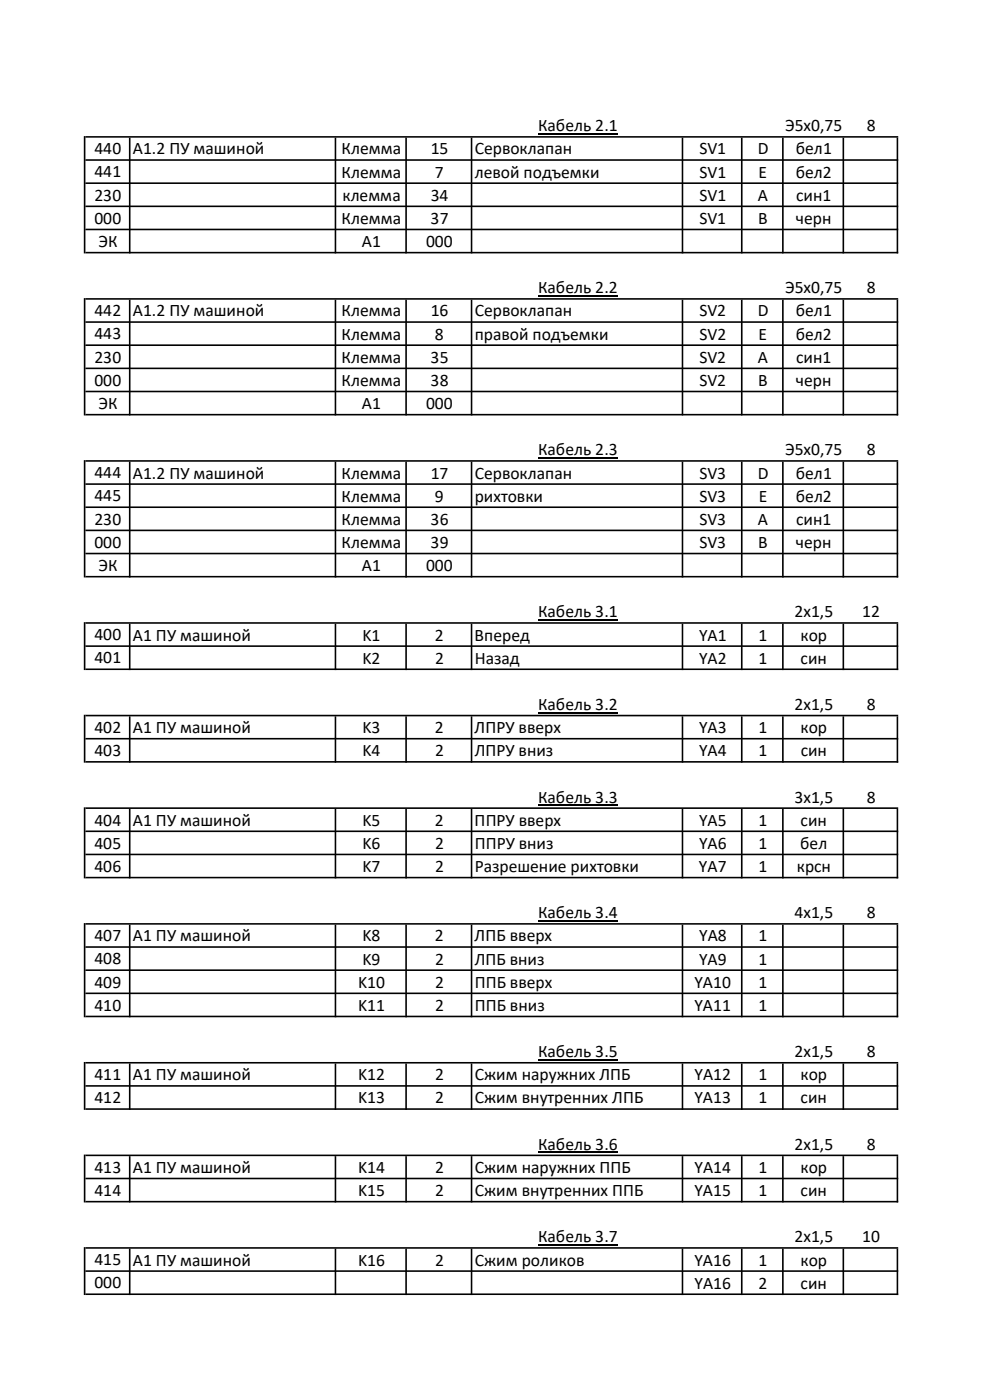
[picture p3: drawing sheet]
<svg xmlns="http://www.w3.org/2000/svg" width="210mm" height="297mm" viewBox="0 0 210 297" stroke-linecap="round" stroke-linejoin="round" font-family="sans-serif">
<defs><g id="words">
<g font-size="3.7">
<text x="114.1" y="27.9">Кабель 2.1</text>
<text x="166.5" y="27.9">Э5х0,75</text>
<text x="183.9" y="27.9">8</text>
<text x="20" y="32.7">440</text>
<text x="28.2" y="32.8">A1.2 ПУ машиной</text>
<text x="72.5" y="32.8">Клемма</text>
<text x="91.4" y="32.8">15</text>
<text x="100.7" y="32.8">Сервоклапан</text>
<text x="148.4" y="32.8">SV1</text>
<text x="160.7" y="32.8">D</text>
<text x="168.8" y="32.8">бел1</text>
<text x="20" y="37.6">441</text>
<text x="72.5" y="37.7">Клемма</text>
<text x="92.3" y="37.7">7</text>
<text x="100.7" y="37.7">левой подъемки</text>
<text x="148.4" y="37.7">SV1</text>
<text x="160.9" y="37.7">E</text>
<text x="168.8" y="37.7">бел2</text>
<text x="20" y="42.5">230</text>
<text x="20" y="47.5">000</text>
<text x="72.5" y="47.5">Клемма</text>
<text x="72.6" y="42.6">клемма</text>
<text x="91.3" y="47.5">37</text>
<text x="91.4" y="42.6">34</text>
<text x="148.4" y="47.5">SV1</text>
<text x="148.4" y="42.6">SV1</text>
<text x="160.8" y="42.6">A</text>
<text x="160.8" y="47.5">B</text>
<text x="168.9" y="47.5">черн</text>
<text x="168.9" y="42.6">син1</text>
<text x="20.9" y="52.4">ЭК</text>
<text x="76.8" y="52.4">А1</text>
<text x="90.4" y="52.4">000</text>
<text x="114.1" y="62.2">Кабель 2.2</text>
<text x="166.5" y="62.2">Э5х0,75</text>
<text x="183.9" y="62.2">8</text>
<text x="20" y="67.1">442</text>
<text x="28.2" y="67.1">A1.2 ПУ машиной</text>
<text x="72.5" y="67.1">Клемма</text>
<text x="91.4" y="67.1">16</text>
<text x="100.7" y="67.1">Сервоклапан</text>
<text x="148.4" y="67.1">SV2</text>
<text x="160.7" y="67.1">D</text>
<text x="168.8" y="67.1">бел1</text>
<text x="20" y="72">443</text>
<text x="20" y="76.9">230</text>
<text x="72.5" y="72.1">Клемма</text>
<text x="72.5" y="77">Клемма</text>
<text x="91.3" y="77">35</text>
<text x="92.3" y="72.1">8</text>
<text x="100.7" y="72.1">правой подъемки</text>
<text x="148.4" y="77">SV2</text>
<text x="148.4" y="72.1">SV2</text>
<text x="160.8" y="77">A</text>
<text x="160.9" y="72.1">E</text>
<text x="168.8" y="72.1">бел2</text>
<text x="168.9" y="77">син1</text>
<text x="20" y="81.8">000</text>
<text x="72.5" y="81.9">Клемма</text>
<text x="91.3" y="81.9">38</text>
<text x="148.4" y="81.9">SV2</text>
<text x="160.8" y="81.9">B</text>
<text x="168.9" y="81.9">черн</text>
<text x="20.9" y="86.7">ЭК</text>
<text x="76.8" y="86.8">А1</text>
<text x="90.4" y="86.8">000</text>
<text x="20" y="101.5">444</text>
<text x="28.2" y="101.5">A1.2 ПУ машиной</text>
<text x="72.5" y="101.5">Клемма</text>
<text x="91.4" y="101.5">17</text>
<text x="100.7" y="101.5">Сервоклапан</text>
<text x="114.1" y="96.6">Кабель 2.3</text>
<text x="148.4" y="101.5">SV3</text>
<text x="160.7" y="101.5">D</text>
<text x="166.5" y="96.6">Э5х0,75</text>
<text x="168.8" y="101.5">бел1</text>
<text x="183.9" y="96.6">8</text>
<text x="20" y="106.4">445</text>
<text x="72.5" y="106.4">Клемма</text>
<text x="92.3" y="106.4">9</text>
<text x="100.7" y="106.4">рихтовки</text>
<text x="148.4" y="106.4">SV3</text>
<text x="161" y="106.4">E</text>
<text x="168.8" y="106.4">бел2</text>
<text x="20" y="111.3">230</text>
<text x="72.5" y="111.3">Клемма</text>
<text x="91.3" y="111.3">36</text>
<text x="148.4" y="111.3">SV3</text>
<text x="160.8" y="111.3">A</text>
<text x="168.9" y="111.3">син1</text>
<text x="20" y="116.2">000</text>
<text x="72.5" y="116.2">Клемма</text>
<text x="91.3" y="116.2">39</text>
<text x="148.4" y="116.2">SV3</text>
<text x="160.8" y="116.2">B</text>
<text x="168.9" y="116.2">черн</text>
<text x="20.9" y="121.1">ЭК</text>
<text x="76.8" y="121.2">А1</text>
<text x="90.4" y="121.2">000</text>
<text x="114.1" y="131">Кабель 3.1</text>
<text x="168.5" y="131">2х1,5</text>
<text x="182.9" y="131">12</text>
<text x="20" y="135.8">400</text>
<text x="28.2" y="135.9">А1 ПУ машиной</text>
<text x="76.9" y="135.9">K1</text>
<text x="92.3" y="135.9">2</text>
<text x="100.7" y="135.9">Вперед</text>
<text x="148.3" y="135.9">YA1</text>
<text x="160.9" y="135.9">1</text>
<text x="169.8" y="135.9">кор</text>
<text x="20" y="140.8">401</text>
<text x="76.9" y="140.8">K2</text>
<text x="92.3" y="140.8">2</text>
<text x="100.7" y="140.8">Назад</text>
<text x="148.3" y="140.8">YA2</text>
<text x="160.9" y="140.8">1</text>
<text x="169.8" y="140.8">син</text>
<text x="20" y="155.5">402</text>
<text x="28.2" y="155.5">А1 ПУ машиной</text>
<text x="76.9" y="155.5">K3</text>
<text x="92.3" y="155.5">2</text>
<text x="100.7" y="155.5">ЛПРУ вверх</text>
<text x="114.1" y="150.6">Кабель 3.2</text>
<text x="148.3" y="155.5">YA3</text>
<text x="160.9" y="155.5">1</text>
<text x="168.5" y="150.6">2х1,5</text>
<text x="169.8" y="155.5">кор</text>
<text x="183.9" y="150.6">8</text>
<text x="20" y="160.4">403</text>
<text x="76.9" y="160.4">K4</text>
<text x="92.3" y="160.4">2</text>
<text x="100.7" y="160.4">ЛПРУ вниз</text>
<text x="148.3" y="160.4">YA4</text>
<text x="160.9" y="160.4">1</text>
<text x="169.9" y="160.4">син</text>
<text x="114.1" y="170.3">Кабель 3.3</text>
<text x="168.5" y="170.3">3х1,5</text>
<text x="183.9" y="170.3">8</text>
<text x="20" y="175.1">404</text>
<text x="28.2" y="175.2">А1 ПУ машиной</text>
<text x="76.9" y="175.2">K5</text>
<text x="92.3" y="175.2">2</text>
<text x="100.7" y="175.2">ППРУ вверх</text>
<text x="148.3" y="175.2">YA5</text>
<text x="160.9" y="175.2">1</text>
<text x="169.8" y="175.2">син</text>
<text x="20" y="180">405</text>
<text x="20" y="185">406</text>
<text x="76.9" y="180.1">K6</text>
<text x="76.9" y="185">K7</text>
<text x="92.3" y="180.1">2</text>
<text x="92.3" y="185">2</text>
<text x="100.7" y="180.1">ППРУ вниз</text>
<text x="100.7" y="185">Разрешение рихтовки</text>
<text x="148.3" y="185">YA7</text>
<text x="148.3" y="180.1">YA6</text>
<text x="160.9" y="185">1</text>
<text x="160.9" y="180.1">1</text>
<text x="169.1" y="185">крсн</text>
<text x="169.7" y="180.1">бел</text>
<text x="114.1" y="194.8">Кабель 3.4</text>
<text x="168.5" y="194.8">4х1,5</text>
<text x="183.9" y="194.8">8</text>
<text x="20" y="199.7">407</text>
<text x="28.2" y="199.7">А1 ПУ машиной</text>
<text x="76.9" y="199.7">K8</text>
<text x="92.3" y="199.7">2</text>
<text x="100.7" y="199.7">ЛПБ вверх</text>
<text x="148.3" y="199.7">YA8</text>
<text x="160.9" y="199.7">1</text>
<text x="20" y="204.6">408</text>
<text x="20" y="209.5">409</text>
<text x="75.9" y="209.6">K10</text>
<text x="76.9" y="204.6">K9</text>
<text x="92.3" y="209.6">2</text>
<text x="92.3" y="204.6">2</text>
<text x="100.7" y="209.6">ППБ вверх</text>
<text x="100.7" y="204.6">ЛПБ вниз</text>
<text x="147.3" y="209.6">YA10</text>
<text x="148.3" y="204.6">YA9</text>
<text x="160.9" y="204.6">1</text>
<text x="160.9" y="209.6">1</text>
<text x="20" y="214.4">410</text>
<text x="75.9" y="214.5">K11</text>
<text x="92.3" y="214.5">2</text>
<text x="100.7" y="214.5">ППБ вниз</text>
<text x="147.3" y="214.5">YA11</text>
<text x="160.9" y="214.5">1</text>
<text x="114.1" y="224.3">Кабель 3.5</text>
<text x="168.5" y="224.3">2х1,5</text>
<text x="183.9" y="224.3">8</text>
<text x="20" y="229.2">411</text>
<text x="28.2" y="229.2">А1 ПУ машиной</text>
<text x="76" y="229.2">K12</text>
<text x="92.3" y="229.2">2</text>
<text x="100.7" y="229.2">Сжим наружних ЛПБ</text>
<text x="147.3" y="229.2">YA12</text>
<text x="160.9" y="229.2">1</text>
<text x="169.8" y="229.2">кор</text>
<text x="20" y="234.1">412</text>
<text x="75.9" y="234.1">K13</text>
<text x="92.3" y="234.1">2</text>
<text x="100.7" y="234.1">Сжим внутренних ЛПБ</text>
<text x="147.3" y="234.1">YA13</text>
<text x="160.9" y="234.1">1</text>
<text x="169.8" y="234.1">син</text>
<text x="114.1" y="243.9">Кабель 3.6</text>
<text x="168.5" y="243.9">2х1,5</text>
<text x="183.9" y="243.9">8</text>
<text x="20" y="248.8">413</text>
<text x="28.2" y="248.8">А1 ПУ машиной</text>
<text x="76" y="248.8">K14</text>
<text x="92.3" y="248.8">2</text>
<text x="100.7" y="248.8">Сжим наружних ППБ</text>
<text x="147.3" y="248.8">YA14</text>
<text x="160.9" y="248.8">1</text>
<text x="169.8" y="248.8">кор</text>
<text x="20" y="253.7">414</text>
<text x="75.9" y="253.7">K15</text>
<text x="92.3" y="253.7">2</text>
<text x="100.7" y="253.7">Сжим внутренних ППБ</text>
<text x="147.3" y="253.7">YA15</text>
<text x="160.9" y="253.7">1</text>
<text x="169.8" y="253.7">син</text>
<text x="114.1" y="263.6">Кабель 3.7</text>
<text x="168.5" y="263.6">2х1,5</text>
<text x="182.9" y="263.6">10</text>
<text x="20" y="268.4">415</text>
<text x="28.2" y="268.5">А1 ПУ машиной</text>
<text x="76" y="268.5">K16</text>
<text x="92.3" y="268.5">2</text>
<text x="100.7" y="268.5">Сжим роликов</text>
<text x="147.3" y="268.5">YA16</text>
<text x="160.9" y="268.5">1</text>
<text x="169.8" y="268.5">кор</text>
<text x="20" y="273.3">000</text>
<text x="147.3" y="273.4">YA16</text>
<text x="160.9" y="273.4">2</text>
<text x="169.8" y="273.4">син</text>
</g>
</g></defs>
<path d="M114.1 28.4h16.9M114.1 62.8h16.9M114.1 97.2h16.9M114.1 131.5h16.9M114.1 151.2h16.9M114.1 170.8h16.9M114.1 195.4h16.9M114.1 224.8h16.9M114.1 244.5h16.9M114.1 264.1h16.9" fill="none" stroke="#000" stroke-width=".25"/>
<g fill="#000">
<path d="M17.8 28.9h.3v24.9h-.3zM27.3 29.2h.4v24.6h-.4zM71 29.2h.3v24.6h-.3zM86 29.2h.3v24.6h-.3zM99.9 29.2h.3v24.6h-.3zM144.6 29.2h.3v24.6h-.3zM157.2 29.2h.3v24.6h-.3zM165.9 29.2h.3v24.6h-.3zM178.7 29.2h.4v24.6h-.4zM190.2 29.2h.3v24.6h-.3zM17.8 63.2h.3v24.9h-.3zM27.3 63.6h.4v24.5h-.4zM71 63.6h.3v24.5h-.3zM86 63.6h.3v24.5h-.3zM99.9 63.6h.3v24.5h-.3zM144.6 63.6h.3v24.5h-.3zM157.2 63.6h.3v24.5h-.3zM165.9 63.6h.3v24.5h-.3zM178.7 63.6h.4v24.5h-.4zM190.2 63.6h.3v24.5h-.3zM17.8 97.6h.3v24.9h-.3zM27.3 98h.4v24.5h-.4zM71 98h.3v24.5h-.3zM86 98h.3v24.5h-.3zM99.9 98h.3v24.5h-.3zM144.6 98h.3v24.5h-.3zM157.2 98h.3v24.5h-.3zM165.9 98h.3v24.5h-.3zM178.7 98h.4v24.5h-.4zM190.2 98h.3v24.5h-.3zM17.8 132h.3v10.2h-.3zM27.3 132.3h.4v9.9h-.4zM71 132.3h.3v9.9h-.3zM86 132.3h.3v9.9h-.3zM99.9 132.3h.3v9.9h-.3zM144.6 132.3h.3v9.9h-.3zM157.2 132.3h.3v9.9h-.3zM165.9 132.3h.3v9.9h-.3zM178.7 132.3h.4v9.9h-.4zM190.2 132.3h.3v9.9h-.3zM17.8 151.6h.3v10.2h-.3zM27.3 152h.4v9.8h-.4zM71 152h.3v9.8h-.3zM86 152h.3v9.8h-.3zM99.9 152h.3v9.8h-.3zM144.6 152h.3v9.8h-.3zM157.2 152h.3v9.8h-.3zM165.9 152h.3v9.8h-.3zM178.7 152h.4v9.8h-.4zM190.2 152h.3v9.8h-.3zM17.8 171.3h.3v15.1h-.3zM27.3 171.6h.4v14.8h-.4zM71 171.6h.3v14.8h-.3zM86 171.6h.3v14.8h-.3zM99.9 171.6h.3v14.8h-.3zM144.6 171.6h.3v14.8h-.3zM157.2 171.6h.3v14.8h-.3zM165.9 171.6h.3v14.8h-.3zM178.7 171.6h.4v14.8h-.4zM190.2 171.6h.3v14.8h-.3zM17.8 195.8h.3v20h-.3zM27.3 196.2h.4v19.6h-.4zM71 196.2h.3v19.6h-.3zM86 196.2h.3v19.6h-.3zM99.9 196.2h.3v19.6h-.3zM144.6 196.2h.3v19.6h-.3zM157.2 196.2h.3v19.6h-.3zM165.9 196.2h.3v19.6h-.3zM178.7 196.2h.4v19.6h-.4zM190.2 196.2h.3v19.6h-.3zM17.8 225.3h.3v10.2h-.3zM27.3 225.6h.4v9.9h-.4zM71 225.6h.3v9.9h-.3zM86 225.6h.3v9.9h-.3zM99.9 225.6h.3v9.9h-.3zM144.6 225.6h.3v9.9h-.3zM157.2 225.6h.3v9.9h-.3zM165.9 225.6h.3v9.9h-.3zM178.7 225.6h.4v9.9h-.4zM190.2 225.6h.3v9.9h-.3zM17.8 244.9h.3v10.2h-.3zM27.3 245.3h.4v9.8h-.4zM71 245.3h.3v9.8h-.3zM86 245.3h.3v9.8h-.3zM99.9 245.3h.3v9.8h-.3zM144.6 245.3h.3v9.8h-.3zM157.2 245.3h.3v9.8h-.3zM165.9 245.3h.3v9.8h-.3zM178.7 245.3h.4v9.8h-.4zM190.2 245.3h.3v9.8h-.3zM17.8 264.6h.3v10.1h-.3zM27.3 264.9h.4v9.8h-.4zM71 264.9h.3v9.8h-.3zM86 264.9h.3v9.8h-.3zM99.9 264.9h.3v9.8h-.3zM144.6 264.9h.3v9.8h-.3zM157.2 264.9h.3v9.8h-.3zM165.9 264.9h.3v9.8h-.3zM178.7 264.9h.4v9.8h-.4zM190.2 264.9h.3v9.8h-.3z" fill-rule="evenodd"/>
<path d="M18.1 28.9h172.4v.3h-172.4zM18.1 33.8h172.4v.3h-172.4zM18.1 38.7h172.4v.3h-172.4zM18.1 43.6h172.4v.3h-172.4zM18.1 48.5h172.4v.4h-172.4zM18.1 53.4h172.4v.4h-172.4zM18.1 63.2h172.4v.4h-172.4zM18.1 68.2h172.4v.3h-172.4zM18.1 73.1h172.4v.3h-172.4zM18.1 78h172.4v.3h-172.4zM18.1 82.9h172.4v.3h-172.4zM18.1 87.8h172.4v.3h-172.4zM18.1 97.6h172.4v.4h-172.4zM18.1 102.5h172.4v.4h-172.4zM18.1 107.4h172.4v.4h-172.4zM18.1 112.4h172.4v.3h-172.4zM18.1 117.3h172.4v.3h-172.4zM18.1 122.2h172.4v.3h-172.4zM18.1 132h172.4v.3h-172.4zM18.1 136.9h172.4v.3h-172.4zM18.1 141.8h172.4v.4h-172.4zM18.1 151.6h172.4v.4h-172.4zM18.1 156.5h172.4v.4h-172.4zM18.1 161.5h172.4v.3h-172.4zM18.1 171.3h172.4v.3h-172.4zM18.1 176.2h172.4v.3h-172.4zM18.1 181.1h172.4v.3h-172.4zM18.1 186h172.4v.4h-172.4zM18.1 195.8h172.4v.4h-172.4zM18.1 200.7h172.4v.4h-172.4zM18.1 205.7h172.4v.3h-172.4zM18.1 210.6h172.4v.3h-172.4zM18.1 215.5h172.4v.3h-172.4zM18.1 225.3h172.4v.3h-172.4zM18.1 230.2h172.4v.3h-172.4zM18.1 235.1h172.4v.4h-172.4zM18.1 244.9h172.4v.4h-172.4zM18.1 249.9h172.4v.3h-172.4zM18.1 254.8h172.4v.3h-172.4zM18.1 264.6h172.4v.3h-172.4zM18.1 269.5h172.4v.3h-172.4zM18.1 274.4h172.4v.3h-172.4z" fill-rule="evenodd"/>
</g>
<use href="#words"/>
</svg>
